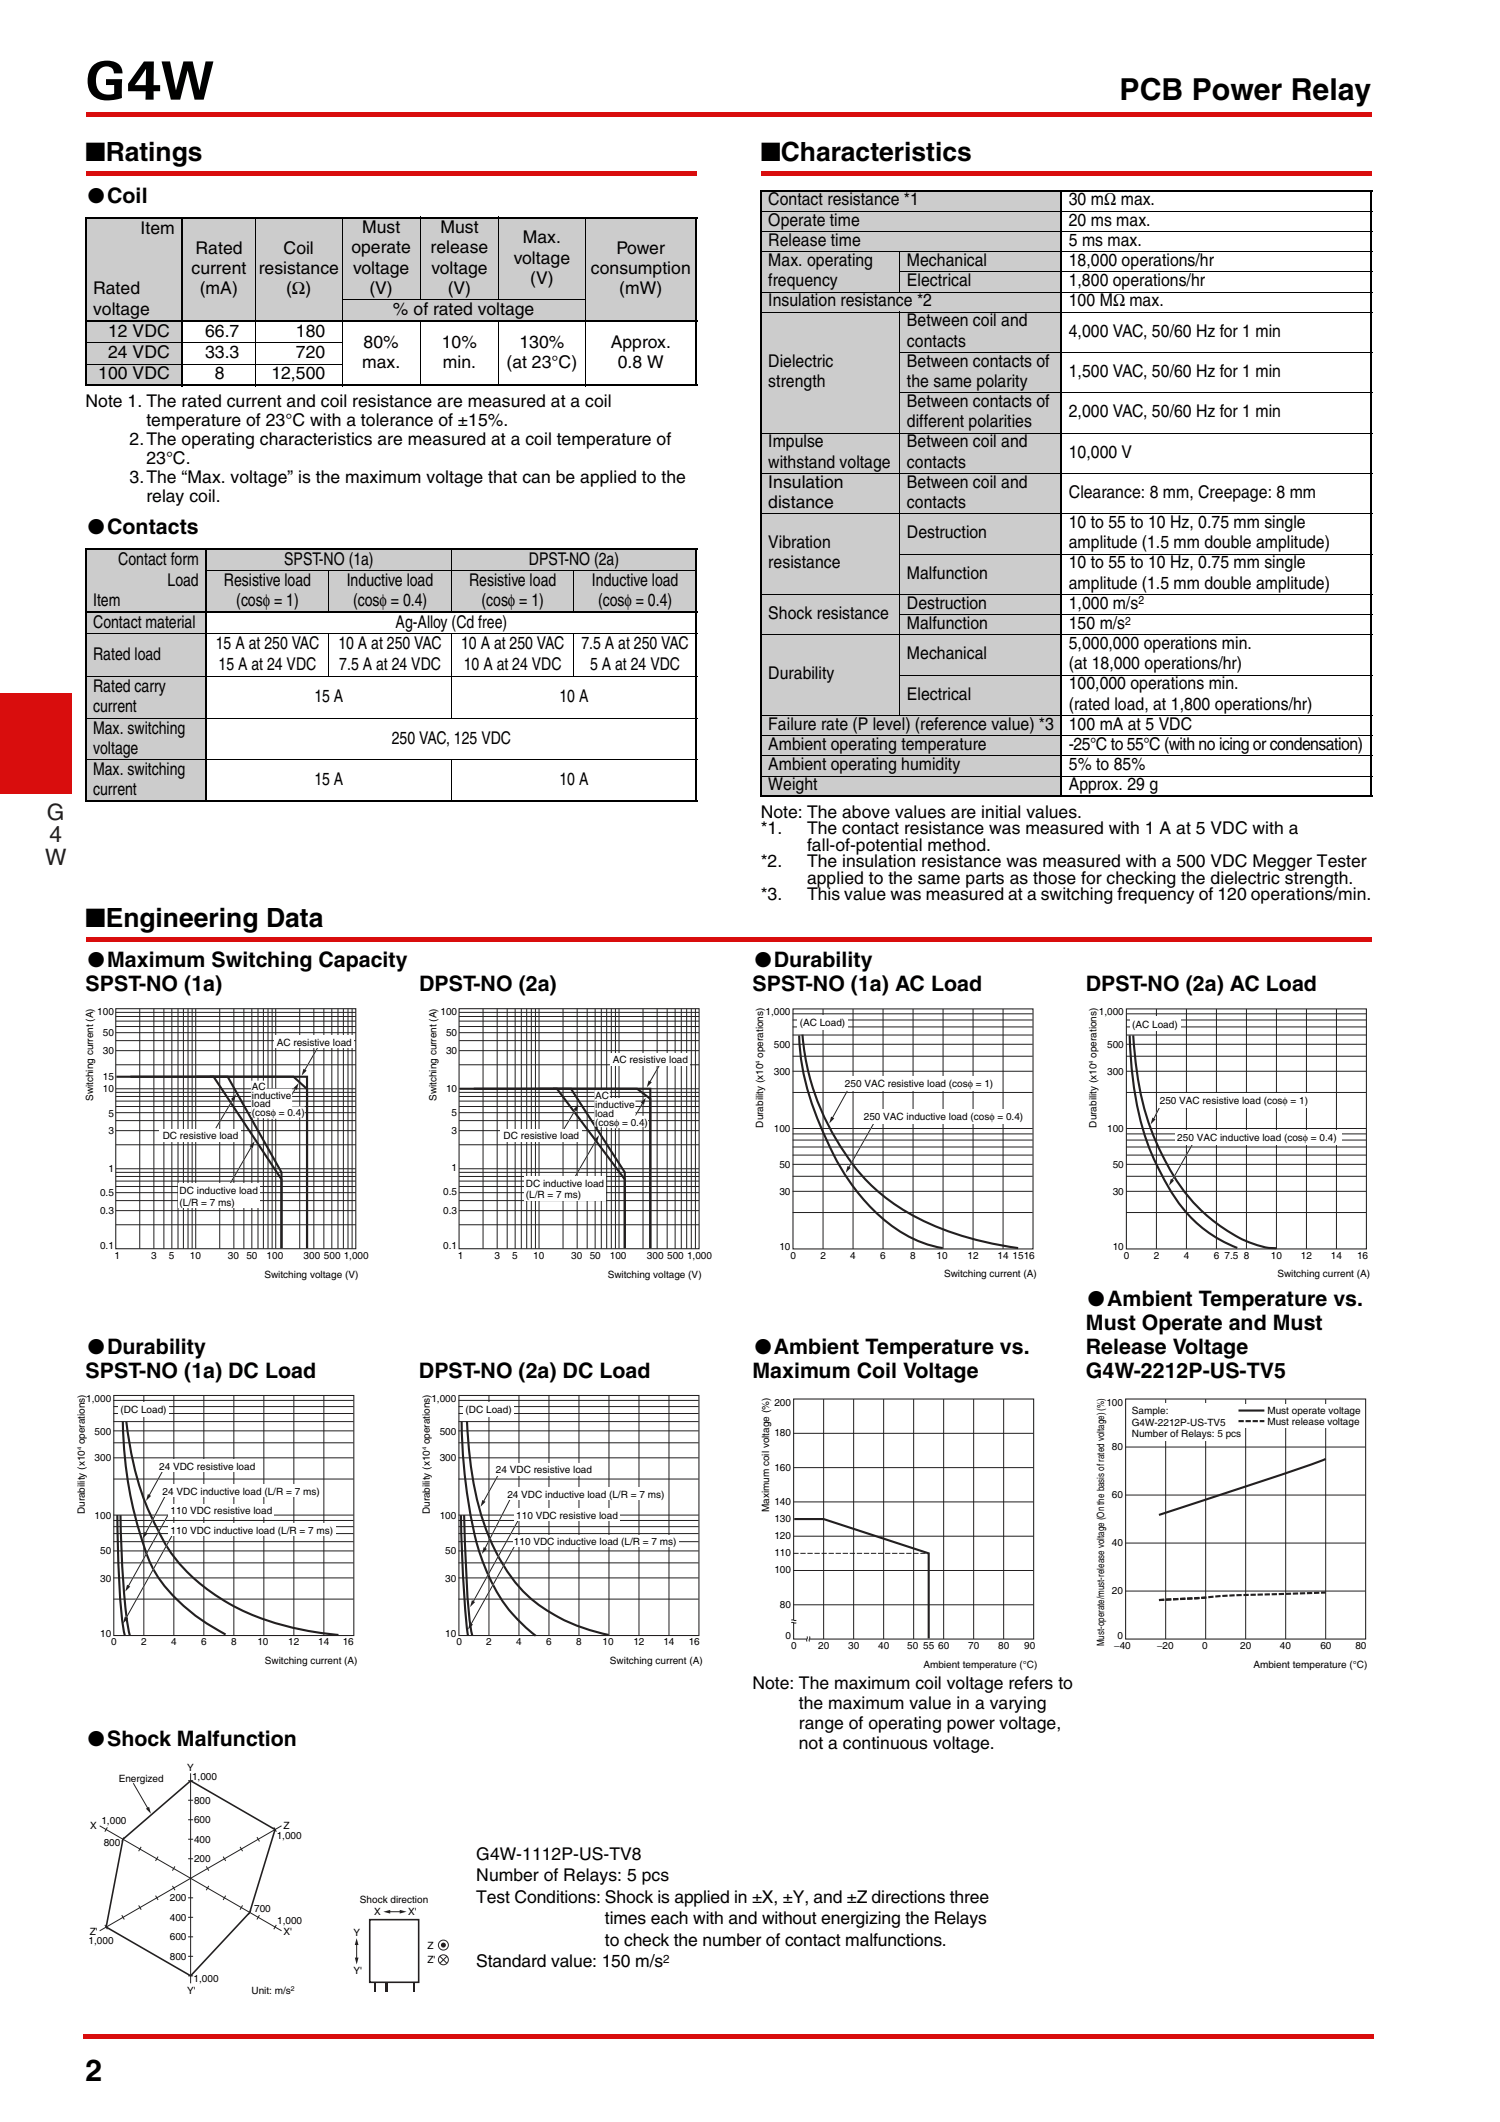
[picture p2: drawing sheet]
<svg xmlns="http://www.w3.org/2000/svg" width="210mm" height="297mm" viewBox="0 0 210 297" stroke-linecap="round" stroke-linejoin="round" font-family="sans-serif">
<defs><g id="words">
<text font-size="7.4" x="12" y="13.9">G4W</text>
<g font-size="4.2">
<text x="156.7" y="13.9">PCB Power Relay</text>
<text x="12" y="291.3">2</text>
</g>
<g font-size="3.7">
<text x="12" y="22.5">■Ratings</text>
<text x="106.5" y="22.5">■Characteristics</text>
<text x="12" y="129.8">■Engineering Data</text>
</g>
<g font-size="3.2" fill="#231f20">
<text x="6.6" y="114.7">G</text>
<text x="6.9" y="117.9">4</text>
<text x="6.3" y="121.1">W</text>
</g>
<g font-size="3">
<text x="12.3" y="28.4">●Coil</text>
<text x="12.3" y="74.8">●Contacts</text>
<text x="12.3" y="135.4">●Maximum Switching Capacity</text>
<text x="105.6" y="135.4">●Durability</text>
<text x="12" y="138.7">SPST-NO (1a)</text>
<text x="58.7" y="138.7">DPST-NO (2a)</text>
<text x="105.3" y="138.7">SPST-NO (1a) AC Load</text>
<text x="152" y="138.7">DPST-NO (2a) AC Load</text>
<text x="152.3" y="182.8">●Ambient Temperature vs.</text>
<text x="12.3" y="189.5">●Durability</text>
<text x="105.6" y="189.5">●Ambient Temperature vs.</text>
<text x="152" y="186.1">Must Operate and Must</text>
<text x="152" y="189.5">Release Voltage</text>
<text x="12" y="192.9">SPST-NO (1a) DC Load</text>
<text x="58.6" y="192.9">DPST-NO (2a) DC Load</text>
<text x="105.3" y="192.9">Maximum Coil Voltage</text>
<text x="152" y="192.9">G4W-2212P-US-TV5</text>
<text x="12.3" y="244.5">●Shock Malfunction</text>
</g>
<g font-size="2.5">
<text x="107.5" y="28.8">Contact resistance *1</text>
<text x="149.6" y="28.8">30 mΩ max.</text>
<text x="19.7" y="32.7">Item</text>
<text x="27.4" y="35.6">Rated</text>
<text x="39.7" y="35.6">Coil</text>
<text x="49.2" y="35.5">operate</text>
<text x="50.7" y="32.7">Must</text>
<text x="60.3" y="35.5">release</text>
<text x="61.7" y="32.7">Must</text>
<text x="73.2" y="34.1">Max.</text>
<text x="86.3" y="35.6">Power</text>
<text x="107.5" y="31.6">Operate time</text>
<text x="107.5" y="34.4">Release time</text>
<text x="149.6" y="31.6">20 ms max.</text>
<text x="149.6" y="34.4">5 ms max.</text>
<text x="13" y="41.2">Rated</text>
<text x="26.8" y="38.4">current</text>
<text x="28" y="41.2">(mA)</text>
<text x="36.2" y="38.4">resistance</text>
<text x="40.1" y="41.2">(Ω)</text>
<text x="49.4" y="38.3">voltage</text>
<text x="51.7" y="41.1">(V)</text>
<text x="60.4" y="38.3">voltage</text>
<text x="62.7" y="41.1">(V)</text>
<text x="71.9" y="36.9">voltage</text>
<text x="74.2" y="39.7">(V)</text>
<text x="82.7" y="38.4">consumption</text>
<text x="86.7" y="41.2">(mW)</text>
<text x="107.5" y="37.2">Max. operating</text>
<text x="107.5" y="40.1">frequency</text>
<text x="127" y="37.2">Mechanical</text>
<text x="127" y="40.1">Electrical</text>
<text x="149.6" y="40.1">1,800 operations/hr</text>
<text x="149.6" y="37.2">18,000 operations/hr</text>
<text x="13" y="44">voltage</text>
<text x="15.1" y="47.1">12 VDC</text>
<text x="28.7" y="47.1">66.7</text>
<text x="41.4" y="47.1">180</text>
<text x="55" y="44.1">% of rated voltage</text>
<text x="107.5" y="42.9">Insulation resistance *2</text>
<text x="127" y="45.7">Between coil and</text>
<text x="149.6" y="42.9">100 MΩ max.</text>
<text x="149.6" y="47.1">4,000 VAC, 50/60 Hz for 1 min</text>
<text x="13.8" y="53.1">100 VDC</text>
<text x="15.1" y="50.1">24 VDC</text>
<text x="28.7" y="50.1">33.3</text>
<text x="30.1" y="53.1">8</text>
<text x="38" y="53.1">12,500</text>
<text x="41.4" y="50.1">720</text>
<text x="50.7" y="51.5">max.</text>
<text x="50.9" y="48.7">80%</text>
<text x="61.8" y="48.7">10%</text>
<text x="62" y="51.5">min.</text>
<text x="70.9" y="51.5">(at 23°C)</text>
<text x="72.7" y="48.7">130%</text>
<text x="85.5" y="48.7">Approx.</text>
<text x="86.5" y="51.5">0.8 W</text>
<text x="107.5" y="51.4">Dielectric</text>
<text x="127" y="48.5">contacts</text>
<text x="127" y="51.4">Between contacts of</text>
<text x="149.6" y="52.8">1,500 VAC, 50/60 Hz for 1 min</text>
<text x="12" y="57">Note 1. The rated current and coil resistance are measured at a coil</text>
<text x="20.5" y="59.6">temperature of 23°C with a tolerance of ±15%.</text>
<text x="107.5" y="54.2">strength</text>
<text x="127" y="54.2">the same polarity</text>
<text x="127" y="57">Between contacts of</text>
<text x="127" y="59.8">different polarities</text>
<text x="149.6" y="58.4">2,000 VAC, 50/60 Hz for 1 min</text>
<text x="18.1" y="62.3">2.The operating characteristics are measured at a coil temperature of</text>
<text x="20.5" y="64.9">23°C.</text>
<text x="107.5" y="62.6">Impulse</text>
<text x="107.5" y="65.5">withstand voltage</text>
<text x="127" y="62.6">Between coil and</text>
<text x="127" y="65.5">contacts</text>
<text x="149.6" y="64">10,000 V</text>
<text x="18.1" y="67.6">3.The “Max. voltage” is the maximum voltage that can be applied to the</text>
<text x="20.5" y="70.2">relay coil.</text>
<text x="107.5" y="68.3">Insulation</text>
<text x="107.5" y="71.1">distance</text>
<text x="127" y="68.3">Between coil and</text>
<text x="127" y="71.1">contacts</text>
<text x="149.6" y="69.7">Clearance: 8 mm, Creepage: 8 mm</text>
<text x="107.5" y="76.8">Vibration</text>
<text x="127" y="75.3">Destruction</text>
<text x="149.6" y="73.9">10 to 55 to 10 Hz, 0.75 mm single</text>
<text x="149.6" y="76.8">amplitude (1.5 mm double amplitude)</text>
<text x="16.6" y="79">Contact form</text>
<text x="23.5" y="82">Load</text>
<text x="31.3" y="82">Resistive load</text>
<text x="39.8" y="79">SPST-NO (1a)</text>
<text x="48.6" y="82">Inductive load</text>
<text x="65.7" y="82">Resistive load</text>
<text x="74" y="79">DPST-NO (2a)</text>
<text x="82.9" y="82">Inductive load</text>
<text x="107.5" y="79.6">resistance</text>
<text x="127" y="81">Malfunction</text>
<text x="149.6" y="79.6">10 to 55 to 10 Hz, 0.75 mm single</text>
<text x="149.6" y="82.4">amplitude (1.5 mm double amplitude)</text>
<text x="13" y="87.9">Contact material</text>
<text x="13" y="84.9">Item</text>
<text x="33.1" y="84.9">(cosφ = 1)</text>
<text x="49.4" y="84.9">(cosφ = 0.4)</text>
<text x="55.4" y="87.9">Ag-Alloy (Cd free)</text>
<text x="67.4" y="84.9">(cosφ = 1)</text>
<text x="83.7" y="84.9">(cosφ = 0.4)</text>
<text x="107.5" y="86.6">Shock resistance</text>
<text x="127" y="85.2">Destruction</text>
<text x="127" y="88">Malfunction</text>
<text x="149.6" y="85.2">1,000 m/s</text>
<text x="149.6" y="88">150 m/s</text>
<text x="13" y="92.4">Rated load</text>
<text x="30.2" y="90.9">15 A at 250 VAC</text>
<text x="30.6" y="93.9">15 A at 24 VDC</text>
<text x="47.4" y="90.9">10 A at 250 VAC</text>
<text x="47.5" y="93.9">7.5 A at 24 VDC</text>
<text x="64.5" y="90.9">10 A at 250 VAC</text>
<text x="64.9" y="93.9">10 A at 24 VDC</text>
<text x="81.4" y="90.9">7.5 A at 250 VAC</text>
<text x="82.6" y="93.9">5 A at 24 VDC</text>
<text x="107.5" y="95.1">Durability</text>
<text x="127" y="92.3">Mechanical</text>
<text x="149.6" y="90.9">5,000,000 operations min.</text>
<text x="149.6" y="93.7">(at 18,000 operations/hr)</text>
<text x="13" y="96.9">Rated carry</text>
<text x="13" y="99.7">current</text>
<text x="44" y="98.3">15 A</text>
<text x="78.3" y="98.3">10 A</text>
<text x="127" y="97.9">Electrical</text>
<text x="149.6" y="96.5">100,000 operations min.</text>
<text x="149.6" y="99.3">(rated load, at 1,800 operations/hr)</text>
<text x="13" y="102.7">Max. switching</text>
<text x="13" y="105.5">voltage</text>
<text x="54.8" y="104.1">250 VAC, 125 VDC</text>
<text x="107.5" y="102.2">Failure rate (P level) (reference value) *3</text>
<text x="107.5" y="105">Ambient operating temperature</text>
<text x="107.5" y="107.8">Ambient operating humidity</text>
<text x="149.6" y="102.2">100 mA at 5 VDC</text>
<text x="149.6" y="105">-25°C to 55°C (with no icing or condensation)</text>
<text x="149.6" y="107.8">5% to 85%</text>
<text x="13" y="108.5">Max. switching</text>
<text x="13" y="111.3">current</text>
<text x="44" y="109.9">15 A</text>
<text x="78.3" y="109.9">10 A</text>
<text x="107.5" y="110.6">Weight</text>
<text x="149.6" y="110.6">Approx. 29 g</text>
<text x="106.5" y="114.5">Note: The above values are initial values.</text>
<text x="106.5" y="116.8">*1.</text>
<text x="113" y="116.8">The contact resistance was measured with 1 A at 5 VDC with a</text>
<text x="113" y="119.1">fall-of-potential method.</text>
<text x="106.5" y="121.4">*2.</text>
<text x="106.5" y="126">*3.</text>
<text x="113" y="121.4">The insulation resistance was measured with a 500 VDC Megger Tester</text>
<text x="113" y="126">This value was measured at a switching frequency of 120 operations/min.</text>
<text x="113" y="123.7">applied to the same parts as those for checking the dielectric strength.</text>
<text x="105.3" y="236.4">Note: The maximum coil voltage refers to</text>
<text x="111.8" y="239.2">the maximum value in a varying</text>
<text x="111.8" y="242">range of operating power voltage,</text>
<text x="111.8" y="244.8">not a continuous voltage.</text>
<text x="66.7" y="260.4">G4W-1112P-US-TV8</text>
<text x="66.7" y="263.4">Number of Relays: 5 pcs</text>
<text x="66.7" y="266.4">Test Conditions: Shock is applied in ±X, ±Y, and ±Z directions three</text>
<text x="84.7" y="269.4">times each with and without energizing the Relays</text>
<text x="66.7" y="275.4">Standard value: 150 m/s</text>
<text x="84.7" y="272.4">to check the number of contact malfunctions.</text>
</g>
<g font-size="1.6">
<text x="157.5" y="87.4">2</text>
<text x="159.4" y="84.6">2</text>
<text x="92.8" y="274.7">2</text>
</g>
<g font-size="1.4">
<text x="13.6" y="142.1">100</text>
<text x="61.7" y="142.1">100</text>
<text x="107.2" y="142.1">1,000</text>
<text x="111.9" y="143.7">(AC Load)</text>
<text x="153.8" y="142.1">1,000</text>
<text x="158.5" y="143.8">(AC Load)</text>
<text x="14.4" y="145">50</text>
<text x="14.4" y="147.6">30</text>
<text x="38.7" y="146.4">AC resistive load</text>
<text x="62.4" y="145">50</text>
<text x="62.4" y="147.6">30</text>
<text x="85.8" y="148.9">AC resistive load</text>
<text x="108.3" y="146.8">500</text>
<text x="155" y="146.8">500</text>
<text x="13" y="154.1" transform="rotate(-90 13 154.1)">Switching current (A)</text>
<text x="14.4" y="151.2">15</text>
<text x="14.4" y="152.9">10</text>
<text x="35.3" y="152.6">AC</text>
<text x="35.3" y="153.8">inductive</text>
<text x="35.3" y="155">load</text>
<text x="61.1" y="154.1" transform="rotate(-90 61.1 154.1)">Switching current (A)</text>
<text x="62.4" y="152.8">10</text>
<text x="83.3" y="153.9">AC</text>
<text x="83.3" y="155.1">inductive</text>
<text x="108.3" y="150.4">300</text>
<text x="118.3" y="152.1">250 VAC resistive load (cosφ</text>
<text x="136.6" y="152.1">= 1)</text>
<text x="155" y="150.4">300</text>
<text x="162.4" y="154.6">250 VAC resistive load (cosφ = 1)</text>
<text x="15.2" y="156.3">5</text>
<text x="15.2" y="158.8">3</text>
<text x="22.8" y="159.5">DC resistive load</text>
<text x="35.3" y="156.3">(cos</text>
<text x="37.9" y="156.3">φ</text>
<text x="39" y="156.3">= 0.4)</text>
<text x="63.2" y="156.2">5</text>
<text x="63.2" y="158.7">3</text>
<text x="70.5" y="159.5">DC resistive load</text>
<text x="83.3" y="156.3">load</text>
<text x="83.3" y="157.6">(cos</text>
<text x="86" y="157.6">φ</text>
<text x="87.1" y="157.6">= 0.4)</text>
<text x="106.8" y="157.9" transform="rotate(-90 106.8 157.9)">Durability (x10 operations)</text>
<text x="108.3" y="158.5">100</text>
<text x="120.9" y="156.7">250 VAC inductive load (cosφ = 0.4)</text>
<text x="153.5" y="157.8" transform="rotate(-90 153.5 157.8)">Durability (x10 operations)</text>
<text x="155" y="158.5">100</text>
<text x="164.8" y="159.7">250 VAC inductive load (cosφ</text>
<text x="183.5" y="159.7">= 0.4)</text>
<text x="14" y="167.4">0.5</text>
<text x="15.2" y="164">1</text>
<text x="25.1" y="167.2">DC inductive load</text>
<text x="62.1" y="167.3">0.5</text>
<text x="63.2" y="163.9">1</text>
<text x="73.6" y="166.1">DC inductive load</text>
<text x="73.6" y="167.7">(L/R = 7 ms)</text>
<text x="109.1" y="163.5">50</text>
<text x="109.1" y="167.3">30</text>
<text x="155.8" y="163.4">50</text>
<text x="155.8" y="167.3">30</text>
<text x="14" y="170">0.3</text>
<text x="25.1" y="168.8">(L/R = 7 ms)</text>
<text x="62.1" y="169.9">0.3</text>
<text x="14" y="174.9">0.1</text>
<text x="16" y="176.3">1</text>
<text x="21.2" y="176.3">3</text>
<text x="23.6" y="176.3">5</text>
<text x="26.6" y="176.3">10</text>
<text x="31.9" y="176.3">30</text>
<text x="34.5" y="176.3">50</text>
<text x="37" y="178.9">Switching voltage (V)</text>
<text x="37.3" y="176.3">100</text>
<text x="42.5" y="176.3">300 500 1,000</text>
<text x="62.1" y="174.8">0.1</text>
<text x="64.1" y="176.3">1</text>
<text x="69.2" y="176.3">3</text>
<text x="71.7" y="176.3">5</text>
<text x="74.7" y="176.3">10</text>
<text x="80" y="176.3">30</text>
<text x="82.6" y="176.3">50</text>
<text x="85.1" y="178.9">Switching voltage (V)</text>
<text x="85.4" y="176.3">100</text>
<text x="90.6" y="176.3">300 500 1,000</text>
<text x="109.1" y="175">10</text>
<text x="110.7" y="176.2">0</text>
<text x="114.8" y="176.2">2</text>
<text x="119" y="176.2">4</text>
<text x="123.2" y="176.2">6</text>
<text x="127.4" y="176.2">8</text>
<text x="131.1" y="176.2">10</text>
<text x="132.1" y="178.8">Switching current (A)</text>
<text x="135.4" y="176.2">12</text>
<text x="139.6" y="176.2">14 1516</text>
<text x="155.8" y="175">10</text>
<text x="157.3" y="176.2">0</text>
<text x="161.5" y="176.2">2</text>
<text x="165.7" y="176.2">4</text>
<text x="169.9" y="176.2">6 7.5 8</text>
<text x="177.9" y="176.2">10</text>
<text x="178.8" y="178.8">Switching current (A)</text>
<text x="182.1" y="176.2">12</text>
<text x="186.3" y="176.2">14</text>
<text x="190" y="176.2">16</text>
<text x="12.1" y="196.2">1,000</text>
<text x="16.9" y="197.8">(DC Load)</text>
<text x="60.4" y="196.2">1,000</text>
<text x="65.2" y="197.8">(DC Load)</text>
<text x="108.4" y="196.8">200</text>
<text x="154.9" y="196.8">100</text>
<text x="158.4" y="198">Sample:</text>
<text x="177.4" y="197.9">Must operate voltage</text>
<text x="13.2" y="200.9">500</text>
<text x="61.6" y="200.9">500</text>
<text x="108.4" y="201">180</text>
<text x="155.7" y="203">80</text>
<text x="158.4" y="199.5">G4W-2212P-US-TV5</text>
<text x="158.4" y="201.1">Number of Relays: 5 pcs</text>
<text x="177.4" y="199.4">Must release voltage</text>
<text x="13.2" y="204.5">300</text>
<text x="22.3" y="205.8">24 VDC resistive load</text>
<text x="22.8" y="209.3">24 VDC inductive load (L/R = 7 ms)</text>
<text x="61.6" y="204.5">300</text>
<text x="69.4" y="206.2">24 VDC resistive load</text>
<text x="71" y="209.7">24 VDC inductive load (L/R = 7 ms)</text>
<text x="108.4" y="205.9">160</text>
<text x="155.7" y="209.7">60</text>
<text x="11.9" y="212" transform="rotate(-90 11.9 212)">Durability (x10 operations)</text>
<text x="13.2" y="212.6">100</text>
<text x="23.9" y="214.8">110 VDC inductive load (L/R = 7 ms)</text>
<text x="23.9" y="212">110 VDC resistive load</text>
<text x="60.2" y="212" transform="rotate(-90 60.2 212)">Durability (x10 operations)</text>
<text x="61.6" y="212.6">100</text>
<text x="72.3" y="212.7">110 VDC resistive load</text>
<text x="107.7" y="211.7" transform="rotate(-90 107.7 211.7)">Maximum coil voltage (%)</text>
<text x="108.4" y="210.7">140</text>
<text x="108.4" y="213.1">130</text>
<text x="108.4" y="215.5">120</text>
<text x="14" y="217.6">50</text>
<text x="14" y="221.4">30</text>
<text x="62.3" y="217.6">50</text>
<text x="62.3" y="221.4">30</text>
<text x="71.9" y="216.3">110 VDC inductive load (L/R = 7 ms)</text>
<text x="108.4" y="217.9">110</text>
<text x="108.4" y="220.3">100</text>
<text x="155.7" y="216.4">40</text>
<text x="109.2" y="225.1">80</text>
<text x="155.7" y="223.1">20</text>
<text x="14" y="229.1">10</text>
<text x="15.6" y="230.3">0</text>
<text x="19.8" y="230.3">2</text>
<text x="24" y="230.3">4</text>
<text x="28.2" y="230.3">6</text>
<text x="32.4" y="230.3">8</text>
<text x="36" y="230.3">10</text>
<text x="37.1" y="232.9">Switching current (A)</text>
<text x="40.4" y="230.3">12</text>
<text x="44.6" y="230.3">14</text>
<text x="48" y="230.3">16</text>
<text x="62.3" y="229.1">10</text>
<text x="63.9" y="230.3">0</text>
<text x="68.1" y="230.3">2</text>
<text x="72.3" y="230.3">4</text>
<text x="76.5" y="230.3">6</text>
<text x="80.7" y="230.3">8</text>
<text x="84.3" y="230.3">10</text>
<text x="85.4" y="232.9">Switching current (A)</text>
<text x="88.7" y="230.3">12</text>
<text x="92.9" y="230.3">14</text>
<text x="96.4" y="230.3">16</text>
<text x="110" y="229.4">0</text>
<text x="110.7" y="230.8">0</text>
<text x="114.5" y="230.8">20</text>
<text x="118.7" y="230.8">30</text>
<text x="122.9" y="230.8">40</text>
<text x="127" y="230.8">50 55 60</text>
<text x="129.3" y="233.4">Ambient temperature (°C)</text>
<text x="135.5" y="230.8">70</text>
<text x="139.7" y="230.8">80</text>
<text x="143.4" y="230.8">90</text>
<text x="154.6" y="230.4" transform="rotate(-90 154.6 230.4)">Must-operate/must-release voltage (On the basis of rated voltage) (%)</text>
<text x="156" y="230.8">−40</text>
<text x="156.4" y="229.4">0</text>
<text x="162" y="230.8">−20</text>
<text x="168.3" y="230.8">0</text>
<text x="173.6" y="230.8">20</text>
<text x="175.5" y="233.4">Ambient temperature (°C)</text>
<text x="179.2" y="230.8">40</text>
<text x="184.8" y="230.8">60</text>
<text x="189.7" y="230.8">80</text>
<text x="16.6" y="249.4">Energized</text>
<text x="26.2" y="247.9">Y</text>
<text x="26.9" y="249.1">1,000</text>
<text x="12.6" y="256">X</text>
<text x="14.2" y="255.3">1,000</text>
<text x="27.2" y="252.5">800</text>
<text x="27.2" y="255.2">600</text>
<text x="27.2" y="257.9">400</text>
<text x="38.7" y="257.4">1,000</text>
<text x="39.7" y="256">Z</text>
<text x="14.5" y="258.3">800</text>
<text x="27.2" y="260.7">200</text>
<text x="23.8" y="266.1">200</text>
<text x="23.8" y="268.8">400</text>
<text x="35.6" y="267.7">700</text>
<text x="38.8" y="269.4">1,000</text>
<text x="50.4" y="266.4">Shock direction</text>
<text x="52.4" y="268.1">X</text>
<text x="57.2" y="268.1">X'</text>
<text x="12.4" y="272.1">1,000</text>
<text x="12.6" y="270.9">Z'</text>
<text x="23.8" y="271.6">600</text>
<text x="23.8" y="274.3">800</text>
<text x="39.7" y="270.9">X'</text>
<text x="49.5" y="271">Y</text>
<text x="59.8" y="272.8">Z</text>
<text x="59.8" y="274.8">Z'</text>
<text x="26.2" y="279.1">Y'</text>
<text x="27.1" y="277.5">1,000</text>
<text x="35.2" y="279.2">Unit: m/s</text>
<text x="49.5" y="276.4">Y'</text>
</g>
<text font-size="1" x="40.7" y="278.6">2</text>
<g font-size=".8">
<text x="106.4" y="148.9" transform="rotate(-90 106.4 148.9)">4</text>
<text x="153.1" y="148.9" transform="rotate(-90 153.1 148.9)">4</text>
<text x="11.4" y="203" transform="rotate(-90 11.4 203)">4</text>
<text x="59.7" y="203" transform="rotate(-90 59.7 203)">4</text>
</g>
</g></defs>
<g fill="#d90d0d">
<path d="M11.6 284.7h.4v.7h-.4z"/>
<path d="M12 284.7h180.3v.7h-180.3z"/>
<path d="M12 15.7h180v.7h-180z"/>
<path d="M0 97h10v14h-10z"/>
</g>
<g fill="#fff">
<path d="M6 112h4v40h-4z"/>
<path d="M12 23.7h85.5v2h-85.5z"/>
</g>
<path d="M12 23.9h85.5v.7h-85.5z" fill="#d90d0d"/>
<path d="M106.5 23.7h85.5v2h-85.5z" fill="#fff"/>
<path d="M106.5 23.9h85.5v.7h-85.5z" fill="#d90d0d"/>
<path d="M12 131h180v2h-180z" fill="#fff"/>
<path d="M12 131.2h180v.7h-180z" fill="#d90d0d"/>
<g fill="#ccc">
<path d="M12 30.5h13.5v14.4h-13.5z"/>
<path d="M25.5 30.5h10.3v14.4h-10.3z"/>
<path d="M35.8 30.5h12.1v14.4h-12.1z"/>
<path d="M47.9 30.5h10.9v11.5h-10.9z"/>
<path d="M58.8 30.5h11v11.5h-11z"/>
<path d="M69.8 30.5h12.1v11.5h-12.1z"/>
<path d="M81.9 30.5h15.6v14.4h-15.6z"/>
<path d="M47.9 42h34v2.9h-34z"/>
<path d="M12 44.9h13.5v3h-13.5z"/>
<path d="M12 47.9h13.5v3h-13.5z"/>
<path d="M12 50.9h13.5v3h-13.5z"/>
<path d="M12 76.9h16.9v3h-16.9z"/>
<path d="M28.9 76.9h34.3v3h-34.3z"/>
<path d="M63.2 76.9h34.3v3h-34.3z"/>
<path d="M12 79.9h16.9v5.8h-16.9z"/>
<path d="M28.9 79.9h17.1v5.8h-17.1z"/>
<path d="M46 79.9h17.2v5.8h-17.2z"/>
<path d="M63.2 79.9h17.1v5.8h-17.1z"/>
<path d="M80.3 79.9h17.2v5.8h-17.2z"/>
<path d="M12 85.7h16.9v3h-16.9z"/>
<path d="M12 88.7h16.9v6h-16.9z"/>
<path d="M12 94.7h16.9v5.8h-16.9z"/>
<path d="M12 100.5h16.9v5.8h-16.9z"/>
<path d="M12 106.3h16.9v5.8h-16.9z"/>
</g>
<path d="M11.9 30.5h85.7M12 30.6v23.2M25.5 30.4v23.6M97.5 30.6v23.2M11.9 44.9h85.7M11.9 53.9h85.7M11.9 76.9h85.7M12 77v35M28.9 76.8v35.4M97.5 77v35M11.9 85.7h85.7M11.9 112.1h85.7" fill="none" stroke="#000" stroke-width=".21"/>
<g fill="none" stroke="#000" stroke-width=".14">
<path d="M35.8 30.4v23.6M47.9 30.4v23.6M58.9 30.4v11.6M69.8 30.4v11.6M81.9 30.4v23.6M11.9 48h36M11.9 51h36M47.8 42h34.2M58.9 44.8v9.2M69.8 44.8v9.2M28.8 79.9h68.8M46 79.8v6"/>
<path d="M63.2 76.8v9M80.3 79.8v6M11.9 88.7h85.7M11.9 94.7h85.7M46 88.6v6.1M63.2 88.6v12M80.3 88.6v6.1M11.9 100.5h85.7M11.9 106.3h85.7M63.2 106.3v5.9"/>
</g>
<g fill="#ccc">
<path d="M106.5 26.8h42.1v2.8h-42.1z"/>
<path d="M106.5 29.6h42.1v2.8h-42.1z"/>
<path d="M106.5 32.4h42.1v2.8h-42.1z"/>
<path d="M106.5 35.2h19.4v5.7h-19.4z"/>
<path d="M125.9 35.2h22.7v2.9h-22.7z"/>
<path d="M125.9 38.1h22.7v2.8h-22.7z"/>
<path d="M106.5 40.9h42.1v2.8h-42.1z"/>
<path d="M106.5 43.7h19.4v16.9h-19.4z"/>
<path d="M125.9 43.7h22.7v5.7h-22.7z"/>
<path d="M125.9 49.4h22.7v5.6h-22.7z"/>
<path d="M125.9 55h22.7v5.6h-22.7z"/>
<path d="M106.5 60.6h19.4v5.7h-19.4z"/>
<path d="M125.9 60.6h22.7v5.7h-22.7z"/>
<path d="M106.5 66.3h19.4v5.6h-19.4z"/>
<path d="M125.9 66.3h22.7v5.6h-22.7z"/>
<path d="M106.5 71.9h19.4v11.3h-19.4z"/>
<path d="M125.9 71.9h22.7v5.7h-22.7z"/>
<path d="M125.9 77.6h22.7v5.6h-22.7z"/>
<path d="M106.5 83.2h19.4v5.7h-19.4z"/>
<path d="M125.9 83.2h22.7v2.8h-22.7z"/>
<path d="M125.9 86h22.7v2.9h-22.7z"/>
<path d="M106.5 88.9h19.4v11.3h-19.4z"/>
<path d="M125.9 88.9h22.7v5.6h-22.7z"/>
<path d="M125.9 94.5h22.7v5.7h-22.7z"/>
<path d="M106.5 100.2h42.1v2.8h-42.1z"/>
<path d="M106.5 103h42.1v2.8h-42.1z"/>
<path d="M106.5 105.8h42.1v2.8h-42.1z"/>
<path d="M106.5 108.6h42.1v2.8h-42.1z"/>
</g>
<path d="M106.4 26.8h85.7M106.5 26.9v84.4M148.6 26.7v84.8M192 26.9v84.4M106.4 111.4h85.7" fill="none" stroke="#000" stroke-width=".21"/>
<g fill="none" stroke="#000" stroke-width=".14">
<path d="M106.4 29.6h85.7M106.4 32.4h85.7M106.4 35.3h85.7M125.8 38.1h66.3M125.9 35.2v5.7M106.4 40.9h85.7M106.4 43.7h85.7M125.8 49.4h66.3M125.8 55h66.3M125.9 43.6v56.6M106.4 60.7h85.7M106.4 66.3h85.7"/>
<path d="M106.4 71.9h85.7M125.8 77.6h66.3M106.4 83.2h85.7M106.4 88.9h85.7M125.8 86.1h66.3M125.8 94.5h66.3M106.4 100.2h85.7M106.4 103h85.7M106.4 105.8h85.7M106.4 108.6h85.7"/>
</g>
<g fill="none" stroke="#231f20" stroke-width=".14">
<path d="M16.2 158.3h33.6M16.2 156.9h33.6M16.2 155.8h33.6M16.2 154.9h33.6M16.2 154.1h33.6M16.2 153.5h33.6M16.2 152.9h33.6M16.2 152.4h33.6M16.2 149h33.6M16.2 147.1h33.6M16.2 145.7h33.6M16.2 144.6h33.6"/>
<path d="M16.2 143.7h33.6M16.2 142.9h33.6M16.2 142.3h33.6M16.2 141.7h33.6M19.6 141.2v33.6M21.5 141.2v33.6M22.9 141.2v33.6M24.1 141.2v33.6M24.9 141.2v33.6M25.7 141.2v33.6M26.3 141.2v33.6M26.9 141.2v33.6"/>
<path d="M27.4 141.2v33.6M30.8 141.2v33.6M32.7 141.2v33.6M34.1 141.2v33.6M35.3 141.2v33.6M36.1 141.2v33.6M36.9 141.2v33.6M37.5 141.2v33.6M38.1 141.2v33.6M38.6 141.2v33.6M42 141.2v33.6M43.9 141.2v33.6"/>
<path d="M45.3 141.2v33.6M46.5 141.2v33.6M47.3 141.2v33.6M48.1 141.2v33.6M48.7 141.2v33.6M49.3 141.2v33.6M16.2 171.4h33.6M16.2 169.5h33.6M16.2 168.1h33.6M16.2 166.9h33.6M16.2 166.1h33.6M16.2 165.3h33.6"/>
<path d="M16.2 164.7h33.6M16.2 164.1h33.6M16.2 163.6h33.6M16.2 160.2h33.6"/>
</g>
<path d="M16.2 141.2h33.6v33.6h-33.6z" fill="none" stroke="#231f20" stroke-width=".15"/>
<path d="M16.3 150.7h13.6l9.5 14.4v9.6v-10.6l-7.5-13.4h-13.6M27.5 150.7h13.6l1.9 1.7v22.3v-24h-13.6" fill="none" stroke="#231f20" stroke-width=".3"/>
<path d="M44.7 146.3l-2.1 3.6z" fill="#fff"/>
<path d="M44.7 146.3l-2.1 3.6" fill="none" stroke="#231f20" stroke-width=".14"/>
<path d="M42.5 149.6l.4 .3-.7 .7z" fill="#231f20"/>
<path d="M41.4 152.3l-1.9 3.2z" fill="#fff"/>
<path d="M41.4 152.3l-1.9 3.2" fill="none" stroke="#231f20" stroke-width=".14"/>
<path d="M41.8 151.6l-.2 1-.5-.3z" fill="#231f20"/>
<path d="M32.7 153.8l-2.5 4.1z" fill="#fff"/>
<path d="M32.7 153.8l-2.5 4.1" fill="none" stroke="#231f20" stroke-width=".14"/>
<path d="M33 153.1l-.2 1-.5-.3z" fill="#231f20"/>
<path d="M35.3 160.4l-3.7 6.3z" fill="#fff"/>
<path d="M35.3 160.4l-3.7 6.3" fill="none" stroke="#231f20" stroke-width=".14"/>
<path d="M35.6 159.7l-.2 1-.5-.3z" fill="#231f20"/>
<g fill="#fff">
<path d="M35.2 151.3h2.1v1.1h3.6v2.5h1.8v1.5l-4.5 .2-3-.2z"/>
<path d="M38.4 145h11.1v1.7h-11.1z"/>
<path d="M22.3 158h11.3v1.8h-11.3z"/>
<path d="M24.9 165.7h11.4v3.4h-11.4z"/>
</g>
<g fill="none" stroke="#231f20" stroke-width=".14">
<path d="M64.3 158.3h33.6M64.3 156.9h33.6M64.3 155.8h33.6M64.3 154.9h33.6M64.3 154.1h33.6M64.3 153.5h33.6M64.3 152.9h33.6M64.3 152.4h33.6M64.3 149h33.6M64.3 147.1h33.6M64.3 145.7h33.6M64.3 144.6h33.6"/>
<path d="M64.3 143.7h33.6M64.3 142.9h33.6M64.3 142.3h33.6M64.3 141.7h33.6M67.6 141.2v33.6M69.6 141.2v33.6M71 141.2v33.6M72.1 141.2v33.6M73 141.2v33.6M73.7 141.2v33.6M74.4 141.2v33.6M75 141.2v33.6"/>
<path d="M75.5 141.2v33.6M78.8 141.2v33.6M80.8 141.2v33.6M82.2 141.2v33.6M83.3 141.2v33.6M84.2 141.2v33.6M84.9 141.2v33.6M85.6 141.2v33.6M86.2 141.2v33.6M86.7 141.2v33.6M90 141.2v33.6M92 141.2v33.6"/>
<path d="M93.4 141.2v33.6M94.5 141.2v33.6M95.4 141.2v33.6M96.1 141.2v33.6M96.8 141.2v33.6M97.3 141.2v33.6M64.3 171.4h33.6M64.3 169.5h33.6M64.3 168.1h33.6M64.3 166.9h33.6M64.3 166.1h33.6M64.3 165.3h33.6"/>
<path d="M64.3 164.7h33.6M64.3 164.1h33.6M64.3 163.6h33.6M64.3 160.2h33.6"/>
</g>
<path d="M64.3 141.2h33.6v33.6h-33.6z" fill="none" stroke="#231f20" stroke-width=".15"/>
<path d="M64.3 152.4h13.7l9.5 12.7v9.6v-10.6l-7.6-11.7h-13.6M75.5 152.4h13.7l1.8 1.4v20.9v-22.3h-13.6" fill="none" stroke="#231f20" stroke-width=".3"/>
<path d="M93 148l-2.1 3.5z" fill="#fff"/>
<path d="M93 148l-2.1 3.5" fill="none" stroke="#231f20" stroke-width=".14"/>
<path d="M90.8 151.2l.4 .3-.7 .7z" fill="#231f20"/>
<path d="M90 154.3l-1.4 2.4z" fill="#fff"/>
<path d="M90 154.3l-1.4 2.4" fill="none" stroke="#231f20" stroke-width=".14"/>
<path d="M90.4 153.7l-.3 .9-.4-.2z" fill="#231f20"/>
<path d="M80.6 155.3l-2.4 4.1z" fill="#fff"/>
<path d="M80.6 155.3l-2.4 4.1" fill="none" stroke="#231f20" stroke-width=".14"/>
<path d="M81 154.6l-.3 .9-.4-.2z" fill="#231f20"/>
<path d="M83.5 159.6l-3.6 6.2z" fill="#fff"/>
<path d="M83.5 159.6l-3.6 6.2" fill="none" stroke="#231f20" stroke-width=".14"/>
<path d="M83.9 158.9l-.3 1-.4-.3z" fill="#231f20"/>
<g fill="#fff">
<path d="M85.5 147.4h11.1v1.8h-11.1z"/>
<path d="M83.2 152.6h2.2v1.1h3.6v2.5h1.7v1.5l-4.5 .2-3-.2z"/>
<path d="M70 158h11.3v1.8h-11.3z"/>
<path d="M73.4 164.6h11.4v3.4h-11.4z"/>
</g>
<path d="M111 141.2h33.6v33.6h-33.6z" fill="none" stroke="#231f20" stroke-width=".15"/>
<g fill="none" stroke="#231f20" stroke-width=".14">
<path d="M111 159.6h33.6M111 158.7h33.6M111 158h33.6M111 152.9h33.6M111 150h33.6M111 147.9h33.6M111 146.2h33.6M111 144.9h33.6M111 143.7h33.6M111 142.8h33.6M111 141.9h33.6M115.2 141.2v33.6"/>
<path d="M119.4 141.2v33.6M123.6 141.2v33.6M127.8 141.2v33.6M132 141.2v33.6M136.2 141.2v33.6M140.4 141.2v33.6M111 169.7h33.6M111 166.8h33.6M111 164.7h33.6M111 163h33.6M111 161.7h33.6M111 160.6h33.6"/>
</g>
<path d="M111.9 145a37.4 37.4 0 0 0 4.2 15.4 28.1 28.1 0 0 0 10.2 12.2 15.7 15.7 0 0 0 5.7 2.1M112.3 144.8a34.2 34.2 0 0 0 10.2 21.6 33.5 33.5 0 0 0 15.3 7.4l4.7 .9" fill="none" stroke="#231f20" stroke-width=".3"/>
<g fill="#fff">
<path d="M111.6 142.1h7.1v2h-7.1z"/>
<path d="M118 150.7h18.9v1.9h-18.9z"/>
<path d="M122.6 156.7l-3.8 6.8z"/>
</g>
<path d="M122.6 156.7l-3.8 6.8" fill="none" stroke="#231f20" stroke-width=".14"/>
<path d="M118.6 163.2l.5 .3-.7 .7z" fill="#231f20"/>
<path d="M118.6 152.7l-2.1 3.9z" fill="#fff"/>
<path d="M118.6 152.7l-2.1 3.9" fill="none" stroke="#231f20" stroke-width=".14"/>
<path d="M116.3 156.3l.5 .3-.7 .7z" fill="#231f20"/>
<path d="M121.8 155.3h20.6v1.9h-20.6z" fill="#fff"/>
<path d="M157.7 141.2h33.6v33.6h-33.6z" fill="none" stroke="#231f20" stroke-width=".15"/>
<g fill="none" stroke="#231f20" stroke-width=".14">
<path d="M157.6 159.6h33.6M157.6 158.7h33.6M157.6 158h33.6M157.6 152.9h33.6M157.6 150h33.6M157.6 147.9h33.6M157.6 146.2h33.6M157.6 144.9h33.6M157.6 143.8h33.6M157.6 142.8h33.6M157.6 141.9h33.6M161.9 141.2v33.6"/>
<path d="M166.1 141.2v33.6M170.3 141.2v33.6M174.5 141.2v33.6M178.7 141.2v33.6M182.9 141.2v33.6M187.1 141.2v33.6M157.6 169.7h33.6M157.6 166.8h33.6M157.6 164.7h33.6M157.6 163h33.6M157.6 161.7h33.6M157.6 160.6h33.6"/>
</g>
<path d="M158.1 144.9a47 47 0 0 0 2.9 16.2 31.4 31.4 0 0 0 6 9.6 18 18 0 0 0 6.2 4M158.6 144.9a40.9 40.9 0 0 0 4.1 16.8 23.7 23.7 0 0 0 12.4 12.3l.7 .2a7.9 7.9 0 0 0 2.9 .5" fill="none" stroke="#231f20" stroke-width=".3"/>
<g fill="#fff">
<path d="M158.2 142.3h7v2h-7z"/>
<path d="M167.9 158.5l-3.9 6.8z"/>
</g>
<path d="M167.9 158.5l-3.9 6.8" fill="none" stroke="#231f20" stroke-width=".14"/>
<path d="M163.9 165l.5 .3-.8 .7z" fill="#231f20"/>
<path d="M162.6 154.4l-1.1 2.3z" fill="#fff"/>
<path d="M162.6 154.4l-1.1 2.3" fill="none" stroke="#231f20" stroke-width=".14"/>
<path d="M161.3 156.4l.5 .3-.7 .7z" fill="#231f20"/>
<g fill="#fff">
<path d="M164.5 158.2h23.3v2h-23.3z"/>
<path d="M162 153.1h21.9v2h-21.9z"/>
</g>
<path d="M15.9 195.3h33.6v33.6h-33.6z" fill="none" stroke="#231f20" stroke-width=".15"/>
<g fill="none" stroke="#231f20" stroke-width=".14">
<path d="M15.9 199h33.6M15.9 197.9h33.6M15.9 196.9h33.6M15.9 196h33.6M20.1 195.4v33.5M24.3 195.4v33.5M28.5 195.4v33.5M32.7 195.4v33.5M36.9 195.4v33.5M41.1 195.4v33.5M45.3 195.4v33.5M15.9 218.8h33.6"/>
<path d="M15.9 217.1h33.6M15.9 215.8h33.6M15.9 214.7h33.6M15.9 213.7h33.6M15.9 212.8h33.6M15.9 212.1h33.6M15.9 207h33.6M15.9 204.1h33.6M15.9 202h33.6M15.9 200.3h33.6M15.9 223.8h33.6M15.9 220.9h33.6"/>
</g>
<path d="M17.2 199a54.2 54.2 0 0 0 4 20.1 22.5 22.5 0 0 0 8 8.3l2.4 1.4M17.7 199a40.3 40.3 0 0 0 6.1 18.2 28 28 0 0 0 16.1 10.4 45.2 45.2 0 0 0 7.5 1.3M16.4 212.1l.1 2.6a110.7 110.7 0 0 0 .8 13.5l.2 .7M16.9 212.1a116.9 116.9 0 0 0 1.1 16.2l.2 .7" fill="none" stroke="#231f20" stroke-width=".3"/>
<g fill="#fff">
<path d="M16.5 196.2h7.1v2.1h-7.1z"/>
<path d="M23.8 211.6l-5.9 10.5z"/>
</g>
<path d="M23.8 211.6l-5.9 10.5" fill="none" stroke="#231f20" stroke-width=".14"/>
<path d="M17.8 221.8l.4 .3-.7 .7z" fill="#231f20"/>
<path d="M24.4 214.4l-6.8 12.2z" fill="#fff"/>
<path d="M24.4 214.4l-6.8 12.2" fill="none" stroke="#231f20" stroke-width=".14"/>
<path d="M17.5 226.3l.4 .3-.7 .7z" fill="#231f20"/>
<path d="M23 205.5l-2.2 3.9z" fill="#fff"/>
<path d="M23 205.5l-2.2 3.9" fill="none" stroke="#231f20" stroke-width=".14"/>
<path d="M20.7 209.1l.4 .3-.7 .7z" fill="#231f20"/>
<path d="M23.1 209.4l-2.8 5.3z" fill="#fff"/>
<path d="M23.1 209.4l-2.8 5.3" fill="none" stroke="#231f20" stroke-width=".14"/>
<path d="M20.2 214.4l.5 .3-.7 .7z" fill="#231f20"/>
<g fill="#fff">
<path d="M22.4 207.8h22.6v1.7h-22.6z"/>
<path d="M21.9 204.3h12.2v1.7h-12.2z"/>
<path d="M23.6 213.3h23.3v1.7h-23.3z"/>
<path d="M23.6 210.5h14.7v1.8h-14.7z"/>
</g>
<path d="M64.2 195.3h33.6v33.6h-33.6z" fill="none" stroke="#231f20" stroke-width=".15"/>
<g fill="none" stroke="#231f20" stroke-width=".14">
<path d="M64.2 199h33.6M64.2 197.9h33.6M64.2 196.9h33.6M64.2 196h33.6M68.4 195.4v33.5M72.6 195.4v33.5M76.8 195.4v33.5M81 195.4v33.5M85.2 195.4v33.5M89.4 195.4v33.5M93.6 195.4v33.5M64.2 218.8h33.6"/>
<path d="M64.2 217.1h33.6M64.2 215.8h33.6M64.2 214.7h33.6M64.2 213.7h33.6M64.2 212.8h33.6M64.2 212.1h33.6M64.2 207h33.6M64.2 204.1h33.6M64.2 202h33.6M64.2 200.3h33.6M64.2 223.8h33.6M64.2 220.9h33.6"/>
</g>
<path d="M64.6 199a63.7 63.7 0 0 0 2.8 19.2 21.6 21.6 0 0 0 7.6 10.8M65.4 199a46.9 46.9 0 0 0 3.4 17 20.9 20.9 0 0 0 7 8.9 25 25 0 0 0 9.4 4M64.5 212.1l.3 8.5a76.3 76.3 0 0 0 .7 8.3M65 212.1l.1 3.7a119.4 119.4 0 0 0 .8 12.4l.2 .7" fill="none" stroke="#231f20" stroke-width=".3"/>
<g fill="#fff">
<path d="M64.8 196.2h7.1v2.1h-7.1z"/>
<path d="M72.7 212.5l-6.5 11.8z"/>
</g>
<path d="M72.7 212.5l-6.5 11.8" fill="none" stroke="#231f20" stroke-width=".14"/>
<path d="M66.1 224l.4 .3-.7 .7z" fill="#231f20"/>
<path d="M72.7 215.2l-6.8 12.2z" fill="#fff"/>
<path d="M72.7 215.2l-6.8 12.2" fill="none" stroke="#231f20" stroke-width=".14"/>
<path d="M65.8 227.2l.4 .2-.7 .7z" fill="#231f20"/>
<path d="M69.8 206.4l-2.1 3.8z" fill="#fff"/>
<path d="M69.8 206.4l-2.1 3.8" fill="none" stroke="#231f20" stroke-width=".14"/>
<path d="M67.5 210l.5 .2-.7 .7z" fill="#231f20"/>
<path d="M71.5 209.6l-3.7 7.2z" fill="#fff"/>
<path d="M71.5 209.6l-3.7 7.2" fill="none" stroke="#231f20" stroke-width=".14"/>
<path d="M67.7 216.6l.5 .2-.7 .7z" fill="#231f20"/>
<g fill="#fff">
<path d="M70.7 208.2h19.6v1.8h-19.6z"/>
<path d="M69.1 204.8h12.1v1.7h-12.1z"/>
<path d="M71.9 215h23.1v1.6h-23.1z"/>
<path d="M71.9 211.2h14.8v1.7h-14.8z"/>
</g>
<path d="M157.6 195.8h33.6v33.6h-33.6zM111.1 226.8v-31h33.6v33.6h-31.4M111.1 227.1v2.3h1.9" fill="none" stroke="#231f20" stroke-width=".15"/>
<g fill="none" stroke="#231f20" stroke-width=".14">
<path d="M115.3 195.8v33.6M119.5 195.8v33.6M123.7 195.8v33.6M127.9 195.8v33.6M132.1 195.8v33.6M136.3 195.8v33.6M140.5 195.8v33.6M163.2 195.8v33.6M168.8 195.8v33.6M174.4 195.8v33.6M180 195.8v33.6M185.6 195.8v33.6"/>
<path d="M111.1 219.8h33.6M111.1 215h33.6M111.1 210.2h33.6M111.1 205.4h33.6M111.1 200.6h33.6M157.5 216h33.6M157.5 209.3h33.6M157.5 202.6h33.6M110.8 227.2h.7M110.8 226.8h.7M111.1 224.6h33.6M113 229.1v.7"/>
<path d="M113.3 229.1v.7M157.5 222.7h33.6"/>
</g>
<path d="M111.2 212.6h4.1l14.7 4.8v12M185.6 204.2l-5.3 1.9-18.1 6" fill="none" stroke="#231f20" stroke-width=".3"/>
<path d="M111.1 217.4h18.9" fill="none" stroke="#231f20" stroke-width=".14" stroke-dasharray=".7 .2" stroke-linecap="butt"/>
<path d="M162.2 224l6-.3a127.8 127.8 0 0 1 13.3-.6l4.1-.2M162.2 224l6.6-.4" fill="none" stroke="#231f20" stroke-width=".3" stroke-dasharray=".7 .2" stroke-linecap="butt"/>
<g fill="#fff">
<path d="M158.3 196.5h15.7v5.2h-15.7z"/>
<path d="M173.2 196.5h17.4v3.4h-17.4z"/>
</g>
<path d="M173.4 197.4h3.6" fill="none" stroke="#231f20" stroke-width=".3"/>
<path d="M173.4 198.9h3.6" fill="none" stroke="#231f20" stroke-width=".3" stroke-dasharray=".7 .2" stroke-linecap="butt"/>
<g fill="none" stroke="#231f20" stroke-width=".14">
<path d="M14 255.6l25.4 14.7M15 255.8l-.3 .6M17.4 257.2l-.4 .6M19.8 258.5l-.4 .6M22.1 259.9l-.3 .6M24.5 261.3l-.4 .6M29.2 264l-.3 .6M31.6 265.4l-.4 .6M34 266.7l-.4 .6M35.1 267.4l-.3 .6M36.3 268.1l-.3 .6M38.7 269.4l-.4 .7"/>
<circle cx="62.1" cy="272.3" r=".7"/>
</g>
<path d="M51.8 268.7h6.8v8.8h-6.8z" fill="none" stroke="#231f20" stroke-width=".22"/>
<circle cx="62.1" cy="272.3" r=".35" fill="#231f20"/>
<g fill="none" stroke="#231f20" stroke-width=".14">
<path d="M26.3 249.3h.7M26.3 252h.7M26.3 254.7h.7M26.3 257.5h.7M26.7 248.2v29.4M31.2 259.9l.4 .6M33.6 258.5l.4 .6M36 257.2l.3 .6M38.3 255.8l.4 .6M39.4 255.6l-25.4 14.7M14.7 269.4l.3 .7M17 268.1l.4 .6"/>
<path d="M19.4 266.7l.4 .6M21.8 265.4l.3 .6M24.1 264l.4 .6M26.3 265.7h.7M26.3 268.4h.7M26.3 271.1h.7M26.3 273.8h.7M26.3 276.6h.7M26.3 260.2h.7M28.9 261.3l.3 .6M54.4 267.6h1.7M61.6 273.8l1 1"/>
<path d="M62.6 273.8l-1 1"/>
<circle cx="62.1" cy="274.3" r=".7"/>
</g>
<path d="M17.2 257.5l9.5-8.2 11.8 6.8-3.5 11.6-8.3 8.9-11.8-6.8z" fill="none" stroke="#231f20" stroke-width=".22"/>
<g fill="#231f20">
<path d="M56 267.3l.9 .3-.9 .3z"/>
<path d="M53.7 267.6l.9-.3v.6z"/>
</g>
<path d="M49.9 272.1v2.1" fill="none" stroke="#231f20" stroke-width=".14"/>
<g fill="#231f20">
<path d="M49.7 274h.5l-.3 1z"/>
<path d="M49.9 271.3l.3 1h-.5z"/>
</g>
<path d="M18.7 249.6l2 3.6" fill="none" stroke="#231f20" stroke-width=".14"/>
<g fill="#231f20">
<path d="M20.4 253.2l.5-.3 .2 1z"/>
<path d="M52.4 277.5h.2v1.3h-.2z"/>
<path d="M54 277.5h.3v1.3h-.3z"/>
<path d="M57.8 277.5h.2v1.3h-.2z"/>
</g>
<use href="#words"/>
</svg>
